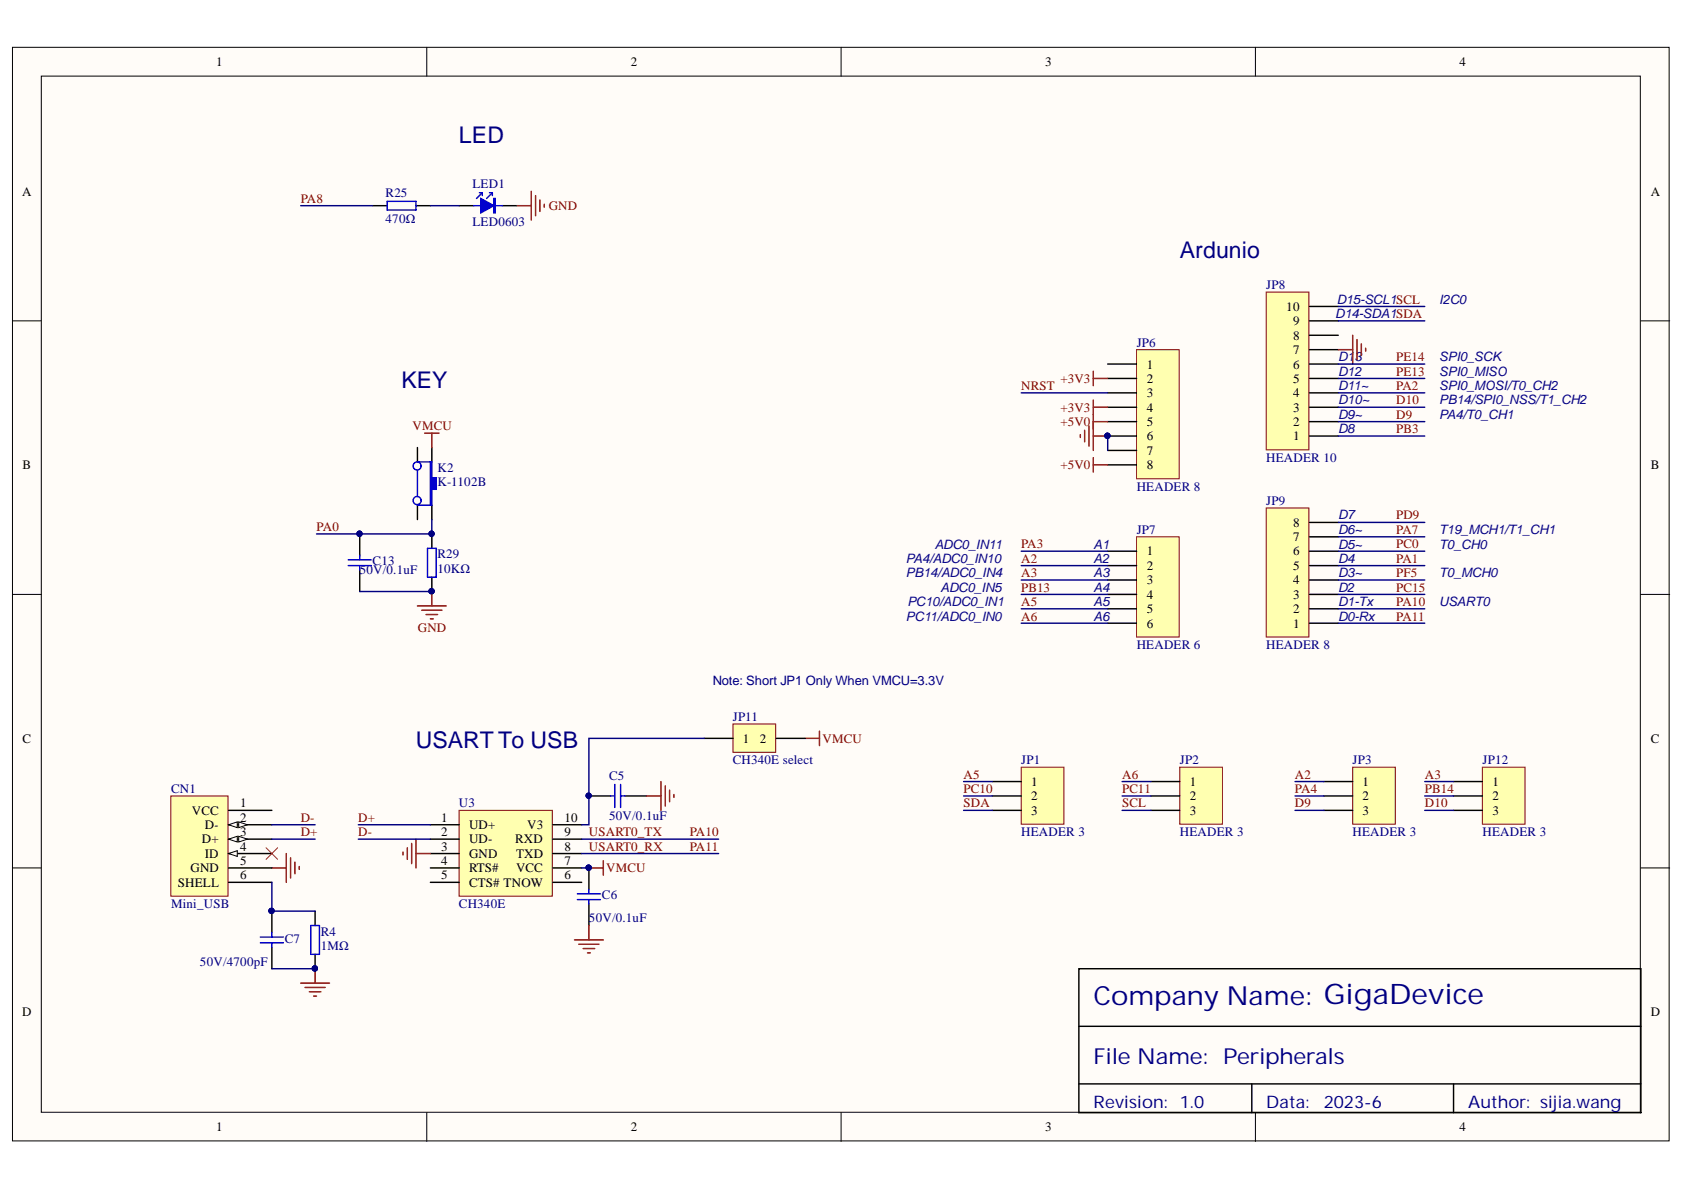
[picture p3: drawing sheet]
<svg xmlns="http://www.w3.org/2000/svg" width="297mm" height="210mm" viewBox="0 0 297 210" stroke-linecap="round" stroke-linejoin="round" font-family="sans-serif">
<defs><g id="words">
<text font-size="4.6" fill="#000080" x="192.9" y="177.3">Company Name: GigaDevice</text>
<g font-size="4.1" fill="#000080">
<text x="81" y="25.3">LED</text>
<text x="208.1" y="45.6">Ardunio</text>
<text x="70.8" y="68.5">KEY</text>
<text x="73.3" y="131.9">USART To USB</text>
</g>
<text font-size="3.9" fill="#000080" x="192.9" y="187.7">File Name: Peripherals</text>
<g font-size="3" fill="#000080">
<text x="192.9" y="195.4">Revision: 1.0</text>
<text x="223.3" y="195.4">Data:</text>
<text x="233.5" y="195.4">2023-6</text>
<text x="259" y="195.4">Author: sijia.wang</text>
</g>
<g font-size="2.3">
<text x="38.2" y="11.7">1</text>
<text x="111.2" y="11.7">2</text>
<text x="184.3" y="11.7">3</text>
<text x="257.4" y="11.7">4</text>
<text x="3.9" y="34.5">A</text>
<text x="291.2" y="34.5">A</text>
<text x="226.9" y="54.9">10</text>
<text x="228.1" y="59.9">8</text>
<text x="228.1" y="57.4">9</text>
<text x="202.3" y="65">1</text>
<text x="228.1" y="65">6</text>
<text x="228.1" y="62.5">7</text>
<text x="202.3" y="67.5">2</text>
<text x="202.3" y="70.1">3</text>
<text x="228.1" y="70.1">4</text>
<text x="228.1" y="67.5">5</text>
<text x="202.3" y="72.6">4</text>
<text x="202.3" y="75.1">5</text>
<text x="202.3" y="77.7">6</text>
<text x="228.1" y="77.7">1</text>
<text x="228.1" y="75.1">2</text>
<text x="228.1" y="72.6">3</text>
<text x="4" y="82.8">B</text>
<text x="202.3" y="80.2">7</text>
<text x="202.3" y="82.8">8</text>
<text x="291.2" y="82.8">B</text>
<text x="228.1" y="95.4">7</text>
<text x="228.1" y="92.9">8</text>
<text x="202.3" y="98">1</text>
<text x="202.3" y="100.5">2</text>
<text x="228.1" y="100.5">5</text>
<text x="228.1" y="98">6</text>
<text x="202.3" y="103">3</text>
<text x="202.3" y="105.7">4</text>
<text x="228.1" y="105.7">3</text>
<text x="228.1" y="103">4</text>
<text x="202.3" y="108.2">5</text>
<text x="202.3" y="110.7">6</text>
<text x="228.1" y="110.7">1</text>
<text x="228.1" y="108.2">2</text>
<text x="4" y="131">C</text>
<text x="131" y="131">1</text>
<text x="134" y="131">2</text>
<text x="291.2" y="131">C</text>
<text x="33.8" y="143.7">VCC</text>
<text x="42.4" y="142.4">1</text>
<text x="181.9" y="138.6">1</text>
<text x="181.9" y="141.2">2</text>
<text x="181.9" y="143.7">3</text>
<text x="209.9" y="138.6">1</text>
<text x="209.9" y="141.2">2</text>
<text x="209.9" y="143.7">3</text>
<text x="240.3" y="138.6">1</text>
<text x="240.3" y="141.2">2</text>
<text x="240.3" y="143.7">3</text>
<text x="263.3" y="138.6">1</text>
<text x="263.3" y="141.2">2</text>
<text x="263.3" y="143.7">3</text>
<text x="35.6" y="148.8">D+</text>
<text x="36.1" y="146.2">D-</text>
<text x="42.4" y="145">2</text>
<text x="42.4" y="147.5">3</text>
<text x="77.8" y="145">1</text>
<text x="77.8" y="147.5">2</text>
<text x="82.7" y="146.2">UD+</text>
<text x="82.7" y="148.8">UD-</text>
<text x="90.9" y="148.8">RXD</text>
<text x="93" y="146.2">V3</text>
<text x="99.6" y="147.5">9</text>
<text x="99.6" y="145">10</text>
<text x="33.6" y="153.8">GND</text>
<text x="36.1" y="151.3">ID</text>
<text x="42.4" y="150">4</text>
<text x="42.4" y="152.6">5</text>
<text x="42.4" y="155.1">6</text>
<text x="77.8" y="150">3</text>
<text x="77.8" y="152.6">4</text>
<text x="77.8" y="155.1">5</text>
<text x="82.7" y="151.3">GND</text>
<text x="82.7" y="153.8">RTS#</text>
<text x="91" y="153.8">VCC</text>
<text x="91" y="151.3">TXD</text>
<text x="99.6" y="155.1">6</text>
<text x="99.6" y="152.6">7</text>
<text x="99.6" y="150">8</text>
<text x="31.4" y="156.4">SHELL</text>
<text x="82.7" y="156.4">CTS# TNOW</text>
<text x="3.9" y="179.3">D</text>
<text x="291.2" y="179.3">D</text>
<text x="38.2" y="199.6">1</text>
<text x="111.2" y="199.6">2</text>
<text x="184.3" y="199.6">3</text>
<text x="257.4" y="199.6">4</text>
</g>
<g font-size="2.3" fill="#800000">
<text x="53" y="35.8">PA8</text>
<text x="96.8" y="37">GND</text>
<text x="246.3" y="63.7">PE14</text>
<text x="180.1" y="68.8">NRST</text>
<text x="187" y="67.5">+3V3</text>
<text x="246.3" y="66.3">PE13</text>
<text x="246.3" y="68.8">PA2</text>
<text x="246.3" y="71.3">D10</text>
<text x="72.8" y="75.9">VMCU</text>
<text x="187" y="72.6">+3V3</text>
<text x="187" y="75.1">+5V0</text>
<text x="246.3" y="76.4">PB3</text>
<text x="246.3" y="73.9">D9</text>
<text x="187" y="82.8">+5V0</text>
<text x="55.8" y="93.7">PA0</text>
<text x="246.3" y="94.2">PA7</text>
<text x="246.3" y="91.6">PD9</text>
<text x="180.1" y="101.8">A3</text>
<text x="180.1" y="96.7">PA3</text>
<text x="180.1" y="99.2">A2</text>
<text x="246.3" y="96.7">PC0</text>
<text x="246.3" y="99.2">PA1</text>
<text x="246.3" y="101.8">PF5</text>
<text x="180.1" y="106.9">A5</text>
<text x="180.1" y="104.4">PB13</text>
<text x="246.3" y="104.4">PC15</text>
<text x="246.3" y="106.9">PA10</text>
<text x="73.7" y="111.5">GND</text>
<text x="180.1" y="109.5">A6</text>
<text x="246.3" y="109.5">PA11</text>
<text x="145.1" y="131">VMCU</text>
<text x="170" y="137.4">A5</text>
<text x="198" y="137.4">A6</text>
<text x="228.4" y="137.4">A2</text>
<text x="251.3" y="137.4">A3</text>
<text x="170" y="139.9">PC10</text>
<text x="170" y="142.4">SDA</text>
<text x="198" y="139.9">PC11</text>
<text x="198" y="142.4">SCL</text>
<text x="228.4" y="139.9">PA4</text>
<text x="228.4" y="142.4">D9</text>
<text x="251.3" y="139.9">PB14</text>
<text x="251.3" y="142.4">D10</text>
<text x="53" y="147.5">D+</text>
<text x="53" y="145">D-</text>
<text x="63.2" y="145">D+</text>
<text x="63.2" y="147.5">D-</text>
<text x="103.9" y="147.5">USART0_TX</text>
<text x="121.7" y="147.5">PA10</text>
<text x="103.9" y="150">USART0_RX</text>
<text x="106.9" y="153.8">VMCU</text>
<text x="121.7" y="150">PA11</text>
</g>
<g font-size="2.3" fill="#000080">
<text x="68" y="34.7">R25</text>
<text x="83.3" y="33.2">LED1</text>
<text x="68" y="39.3">470Ω</text>
<text x="83.3" y="39.8">LED0603</text>
<text x="223.3" y="51.1">JP8</text>
<text x="200.5" y="61.2">JP6</text>
<text x="77.2" y="83.3">K2</text>
<text x="223.3" y="81.5">HEADER 10</text>
<text x="77.2" y="85.8">K-1102B</text>
<text x="200.5" y="86.6">HEADER 8</text>
<text x="223.3" y="89.1">JP9</text>
<text x="200.5" y="94.2">JP7</text>
<text x="63.4" y="101.3">50V/0.1uF</text>
<text x="65.7" y="99.7">C13</text>
<text x="77.2" y="98.5">R29</text>
<text x="77.2" y="101">10KΩ</text>
<text x="200.5" y="114.5">HEADER 6</text>
<text x="223.3" y="114.5">HEADER 8</text>
<text x="125.7" y="120.9">Note: Short JP1 Only When VMCU=3.3V</text>
<text x="129.3" y="127.2">JP11</text>
<text x="107.4" y="137.6">C5</text>
<text x="129.3" y="134.8">CH340E select</text>
<text x="180.1" y="134.8">JP1</text>
<text x="208.1" y="134.8">JP2</text>
<text x="238.6" y="134.8">JP3</text>
<text x="261.5" y="134.8">JP12</text>
<text x="30.2" y="139.9">CN1</text>
<text x="81" y="142.4">U3</text>
<text x="107.4" y="144.7">50V/0.1uF</text>
<text x="180.1" y="147.5">HEADER 3</text>
<text x="208.1" y="147.5">HEADER 3</text>
<text x="238.6" y="147.5">HEADER 3</text>
<text x="261.5" y="147.5">HEADER 3</text>
<text x="30.2" y="160.2">Mini_USB</text>
<text x="81" y="160.2">CH340E</text>
<text x="106.2" y="158.7">C6</text>
<text x="50.3" y="166.4">C7</text>
<text x="56.6" y="165.1">R4</text>
<text x="56.6" y="167.6">1MΩ</text>
<text x="103.9" y="162.7">50V/0.1uF</text>
<text x="35.3" y="170.4">50V/4700pF</text>
</g>
<g font-size="2.3" fill="#0c0087">
<text x="235.8" y="53.6">D15-SCL1SCL</text>
<text x="253.9" y="53.6">I2C0</text>
<text x="235.5" y="56.1">D14-SDA1SDA</text>
<text x="236" y="63.7">D13</text>
<text x="253.9" y="63.7">SPI0_SCK</text>
<text x="236" y="71.3">D10~</text>
<text x="236" y="66.3">D12</text>
<text x="236" y="68.8">D11~</text>
<text x="253.9" y="66.3">SPI0_MISO</text>
<text x="253.9" y="68.8">SPI0_MOSI/T0_CH2</text>
<text x="253.9" y="71.3">PB14/SPI0_NSS/T1_CH2</text>
<text x="236" y="76.4">D8</text>
<text x="236" y="73.9">D9~</text>
<text x="253.9" y="73.9">PA4/T0_CH1</text>
<text x="236" y="94.2">D6~</text>
<text x="236" y="91.6">D7</text>
<text x="253.9" y="94.2">T19_MCH1/T1_CH1</text>
<text x="159.8" y="99.3">PA4/ADC0_IN10</text>
<text x="159.8" y="101.9">PB14/ADC0_IN4</text>
<text x="164.9" y="96.8">ADC0_IN11</text>
<text x="192.9" y="96.8">A1</text>
<text x="192.9" y="99.3">A2</text>
<text x="192.9" y="101.9">A3</text>
<text x="236" y="99.3">D4</text>
<text x="236" y="101.9">D3~</text>
<text x="236" y="96.8">D5~</text>
<text x="253.9" y="96.8">T0_CH0</text>
<text x="253.9" y="101.9">T0_MCH0</text>
<text x="160.1" y="106.9">PC10/ADC0_IN1</text>
<text x="165.9" y="104.4">ADC0_IN5</text>
<text x="192.9" y="104.4">A4</text>
<text x="192.9" y="106.9">A5</text>
<text x="236" y="106.9">D1-Tx</text>
<text x="236" y="104.4">D2</text>
<text x="253.9" y="106.9">USART0</text>
<text x="159.8" y="109.5">PC11/ADC0_IN0</text>
<text x="192.9" y="109.5">A6</text>
<text x="236" y="109.5">D0-Rx</text>
</g>
</g></defs>
<g fill="#fffcf8" stroke="#000" stroke-width=".18">
<path d="M2.2 8.3h292.2v192.9h-292.2z"/>
<path d="M7.3 13.4h282v182.8h-282z"/>
</g>
<path d="M75.3 8.3v5.1M148.4 8.3v5.1M221.4 8.3v5.1M2.2 56.6h5.1M289.4 56.6h5.1M2.2 104.8h5.1M289.4 104.8h5.1M2.2 153.1h5.1M289.4 153.1h5.1M75.3 196.3v5M148.4 196.3v5M221.4 196.3v5" fill="none" stroke="#000" stroke-width=".18"/>
<path d="M81 36.3h2.5M88.6 36.3h2.6M190.3 170.9h99.1v25.4h-99.1zM190.3 181h99.1M190.3 191.2h99.1M220.8 191.2v5.1M256.4 191.2v5.1" fill="none" stroke="#000" stroke-width=".25"/>
<path d="M84.8 35l2.3 1.3-2.3 1.3z" fill="#00f"/>
<path d="M68.3 35.5h5.1v1.5h-5.1zM83.5 36.3h1.3M84.6 34h.5M84.8 35l2.3 1.3-2.3 1.3zM85.1 34l-1.1 1M85.1 34v.5M86.3 34h.5M86.8 34l-1 1M86.8 34v.5M87.1 35h.3v2.6h-.3zM87.2 35v2.6M87.4 36.3h1.2" fill="none" stroke="#00f" stroke-width=".25"/>
<path d="M91.2 36.3h2.5M93.7 33.7v5.1M94.5 34.5v3.6M95.2 35.3v2M96 36v.5" fill="none" stroke="#800000" stroke-width=".25"/>
<path d="M65.7 36.3h2.6M73.4 36.3h2.5" fill="none" stroke="#000" stroke-width=".25"/>
<path d="M180.1 135.3h7.6v10.1h-7.6z" fill="#ffffb0" stroke="#800000" stroke-width=".18"/>
<path d="M175.1 137.9h5M175.1 140.4h5M175.1 142.9h5" fill="none" stroke="#000" stroke-width=".25"/>
<path d="M208.1 135.3h7.5v10.1h-7.5z" fill="#ffffb0" stroke="#800000" stroke-width=".18"/>
<path d="M203 137.9h5.1M203 140.4h5.1M203 142.9h5.1" fill="none" stroke="#000" stroke-width=".25"/>
<path d="M238.6 135.3h7.5v10.1h-7.5z" fill="#ffffb0" stroke="#800000" stroke-width=".18"/>
<path d="M233.5 137.9h5.1M233.5 140.4h5.1M233.5 142.9h5.1" fill="none" stroke="#000" stroke-width=".25"/>
<path d="M81 142.9h16.4v15.2h-16.4z" fill="#ffffb0" stroke="#800000" stroke-width=".18"/>
<g fill="none" stroke="#000" stroke-width=".25">
<path d="M75.9 145.5h5.1M75.9 148h5.1M75.9 150.6h5.1M75.9 153.1h5.1M75.9 155.6h5.1M97.5 145.5h5.1M97.5 148h5.1M97.5 150.6h5.1M97.5 153.1h5.1M97.5 155.6h5.1M103.9 140.4h3.8M103.9 153.1v3.8"/>
<path d="M103.9 159.4v3.9M110.2 140.4h3.8M48 160.7v3.8M48 167.1v3.8M55.6 160.7v2.6M55.6 168.3v2.6"/>
</g>
<g fill="none" stroke="#800000" stroke-width=".25">
<path d="M116.6 137.9v5M117.3 138.6v3.6M118.1 139.4v2M48 153.1h2.5M50.5 150.6v5M51.3 151.3v3.6M52 152.1v2M52.8 152.8v.6M71.1 150.3v.5M71.8 149.5v2.1M72.6 148.8v3.5M73.4 148v5.1"/>
<path d="M73.4 150.6h2.5M114 140.4h2.6M118.9 140.1v.6M53 173.4h5.1M53.8 174.2h3.6M54.6 174.9h2M55.3 175.7h.5M55.6 170.9v2.5M101.3 165.8h5.1M102.1 166.6h3.6M102.9 167.3h2M103.6 168.1h.5"/>
<path d="M103.9 163.3v2.5"/>
</g>
<g fill="#000080" stroke="#000080" stroke-width=".18">
<circle cx="103.8" cy="140.3" r=".46"/>
<circle cx="103.8" cy="153" r=".46"/>
<circle cx="47.9" cy="160.7" r=".46"/>
<circle cx="55.5" cy="170.8" r=".46"/>
</g>
<g fill="none" stroke="#00f" stroke-width=".25">
<path d="M108.5 138.4v4M109.5 138.4v4M101.8 157.7h4.1M101.8 158.7h4.1M103.9 156.9v.8M103.9 158.7v.7M107.7 140.4h.8M109.5 140.4h.7M45.9 165.3h4.1M45.9 166.3h4.1M48 164.5v.8M48 166.3v.8"/>
<path d="M54.8 163.3h1.5v5h-1.5z"/>
</g>
<path d="M30.1 140.4h10.1v17.7h-10.1z" fill="#ffffb0" stroke="#800000" stroke-width=".18"/>
<path d="M40.3 142.9h7.7M40.3 145.5h7.7" fill="none" stroke="#000" stroke-width=".25"/>
<path d="M40.3 145.5l1.6-.5v1z" fill="#fffcf8"/>
<path d="M40.3 145.5l1.6-.5v1z" fill="none" stroke="#000" stroke-width=".18"/>
<path d="M42.1 145l1.5 .5-1.5 .5z" fill="#fffcf8"/>
<path d="M42.1 145l1.5 .5-1.5 .5z" fill="none" stroke="#000" stroke-width=".18"/>
<path d="M40.3 148h7.7" fill="none" stroke="#000" stroke-width=".25"/>
<path d="M40.3 148l1.6-.5v1z" fill="#fffcf8"/>
<path d="M40.3 148l1.6-.5v1z" fill="none" stroke="#000" stroke-width=".18"/>
<path d="M42.1 147.5l1.5 .5-1.5 .5z" fill="#fffcf8"/>
<path d="M42.1 147.5l1.5 .5-1.5 .5z" fill="none" stroke="#000" stroke-width=".18"/>
<path d="M40.3 150.6h7.7" fill="none" stroke="#000" stroke-width=".25"/>
<path d="M40.3 150.6l1.6-.6v1.1z" fill="#fffcf8"/>
<path d="M40.3 150.6l1.6-.6v1.1z" fill="none" stroke="#000" stroke-width=".18"/>
<path d="M40.3 153.1h7.7M40.3 155.6h7.7" fill="none" stroke="#000" stroke-width=".25"/>
<path d="M142 130.2h2.5M144.5 129v2.5" fill="none" stroke="#800000" stroke-width=".25"/>
<path d="M129.3 127.7h7.5v5h-7.5z" fill="#ffffb0" stroke="#800000" stroke-width=".18"/>
<path d="M124.2 130.2h5.1M136.9 130.2h5.1" fill="none" stroke="#000" stroke-width=".25"/>
<path d="M103.9 153.1h2.5M106.4 151.8v2.6" fill="none" stroke="#800000" stroke-width=".25"/>
<circle cx="103.8" cy="153" r=".46" fill="#000080" stroke="#000080" stroke-width=".18"/>
<path d="M200.5 94.7h7.5v17.7h-7.5z" fill="#ffffb0" stroke="#800000" stroke-width=".18"/>
<path d="M195.4 97.2h5.1M195.4 99.8h5.1M195.4 102.3h5.1M195.4 104.8h5.1M195.4 107.4h5.1M195.4 109.9h5.1" fill="none" stroke="#000" stroke-width=".25"/>
<path d="M200.5 61.7h7.5v22.8h-7.5z" fill="#ffffb0" stroke="#800000" stroke-width=".18"/>
<path d="M195.4 64.2h5.1M195.4 66.8h5.1M195.4 69.3h5.1M195.4 71.8h5.1M195.4 74.4h5.1M195.4 76.9h5.1M195.4 79.5h5.1M195.4 82h5.1" fill="none" stroke="#000" stroke-width=".25"/>
<circle cx="195.3" cy="76.9" r=".46" fill="#000080" stroke="#000080" stroke-width=".18"/>
<path d="M223.3 89.6h7.6v22.8h-7.6z" fill="#ffffb0" stroke="#800000" stroke-width=".18"/>
<path d="M231 99.8h5.1M231 97.2h5.1M231 94.7h5.1M231 92.1h5.1M231 109.9h5.1M231 107.4h5.1M231 104.8h5.1M231 102.3h5.1" fill="none" stroke="#000" stroke-width=".25"/>
<path d="M223.3 51.5h7.6v27.8h-7.6z" fill="#ffffb0" stroke="#800000" stroke-width=".18"/>
<path d="M231 59.1h5.1M231 56.6h5.1M231 54.1h5.1M231 76.9h5.1M231 74.4h5.1M231 71.8h5.1M231 69.3h5.1M231 66.8h5.1M231 64.2h5.1M231 61.7h5.1" fill="none" stroke="#000" stroke-width=".25"/>
<g fill="none" stroke="#800000" stroke-width=".25">
<path d="M238.6 59.1v5.1M239.4 59.9v3.6M190.6 76.7v.5M191.3 75.9v2M192.1 75.1v3.6M192.8 65.5v2.5M192.8 70.6v8.9M192.8 76.9h2.6M192.8 66.8h2.6M192.8 71.8h2.6M192.8 74.4h2.6M236.1 61.7h2.5"/>
<path d="M240.1 60.7v2M240.9 61.4v.5M192.8 80.7v2.6M192.8 82h2.6"/>
</g>
<g fill="#000080" stroke="#000080" stroke-width=".18">
<circle cx="195.3" cy="76.9" r=".46"/>
<circle cx="103.8" cy="153" r=".46"/>
<circle cx="55.5" cy="170.8" r=".46"/>
<circle cx="47.9" cy="160.7" r=".46"/>
<circle cx="103.8" cy="140.3" r=".46"/>
</g>
<g fill="none" stroke="#000080" stroke-width=".25">
<path d="M53 36.3h12.7M75.9 36.3h5.1M236.1 54.1h15.2M236.1 56.6h15.2M180.1 69.3h15.3M195.4 76.9v2.6M236.1 69.3h15.2M236.1 64.2h15.2M236.1 66.8h15.2M236.1 71.8h15.2M236.1 74.4h15.2M236.1 76.9h15.2"/>
<path d="M180.1 97.2h15.3M180.1 99.8h15.3M236.1 97.2h15.2M236.1 99.8h15.2M236.1 92.1h15.2M236.1 94.7h15.2M180.1 102.3h15.3M180.1 104.8h15.3M180.1 107.4h15.3M180.1 109.9h15.3M236.1 102.3h15.2M236.1 104.8h15.2"/>
<path d="M236.1 107.4h15.2M236.1 109.9h15.2M124.2 130.2h-20.3v15.3h-1.3M170 137.9h5.1M197.9 137.9h5.1M228.4 137.9h5.1M48 155.6v5.1h7.6M48 145.5h7.6M48 148h7.6M63.2 145.5h12.7M63.2 148h12.7M102.6 148h24.2"/>
<path d="M102.6 153.1h1.3M102.6 150.6h24.2M170 140.4h5.1M170 142.9h5.1M197.9 140.4h5.1M197.9 142.9h5.1M228.4 140.4h5.1M228.4 142.9h5.1M48 170.9h7.6"/>
</g>
<path d="M261.5 135.3h7.5v10.1h-7.5z" fill="#ffffb0" stroke="#800000" stroke-width=".18"/>
<path d="M76.2 78.9v2.6M76.2 89.1v2.5M76.2 94.2v2.5M76.2 101.8v2.5M256.4 137.9h5.1M256.4 140.4h5.1M256.4 142.9h5.1" fill="none" stroke="#000" stroke-width=".25"/>
<path d="M251.3 137.9h5.1M251.3 140.4h5.1M251.3 142.9h5.1" fill="none" stroke="#000080" stroke-width=".25"/>
<path d="M46.9 149.5l2.1 2.1M49 149.5l-2.1 2.1" fill="none" stroke="#f00" stroke-width=".18"/>
<g fill="#000080" stroke="#000080" stroke-width=".18">
<circle cx="76.1" cy="104.3" r=".46"/>
<circle cx="76.1" cy="94.1" r=".46"/>
</g>
<path d="M75.4 96.7h1.5v5.1h-1.5z" fill="none" stroke="#00f" stroke-width=".25"/>
<path d="M73.6 106.9h5.1M74.4 107.6h3.5M75.2 108.4h2M75.9 109.2h.5M76.2 104.3v2.6" fill="none" stroke="#800000" stroke-width=".25"/>
<path d="M75.9 81.5h.3v2.8h.7v2h-.7v2.8h-.3z" fill-rule="evenodd" fill="#00f"/>
<g fill="none" stroke="#00f" stroke-width=".25">
<path d="M61.4 98.8h4.1M61.4 99.8h4.1M63.5 98v.8M63.5 99.8v.7M73.6 81.5h2.6M73.6 89.1h2.6M73.6 83v4.6M75.9 81.5h.3v2.8h.7v2h-.7v2.8h-.3z"/>
<circle cx="73.6" cy="82.2" r=".71"/>
<circle cx="73.6" cy="88.3" r=".71"/>
</g>
<path d="M73.6 78.9v2.6M63.5 94.2v3.8M73.6 89.1v2.5M63.5 100.5v3.8" fill="none" stroke="#000" stroke-width=".25"/>
<g fill="#000080" stroke="#000080" stroke-width=".18">
<circle cx="63.4" cy="94.1" r=".46"/>
<circle cx="76.1" cy="104.3" r=".46"/>
<circle cx="76.1" cy="94.1" r=".46"/>
</g>
<path d="M74.9 76.4h2.5M76.2 76.4v2.5" fill="none" stroke="#800000" stroke-width=".25"/>
<path d="M76.2 91.6v2.6h-20.4M63.5 104.3h12.7" fill="none" stroke="#000080" stroke-width=".25"/>
<use href="#words"/>
</svg>
